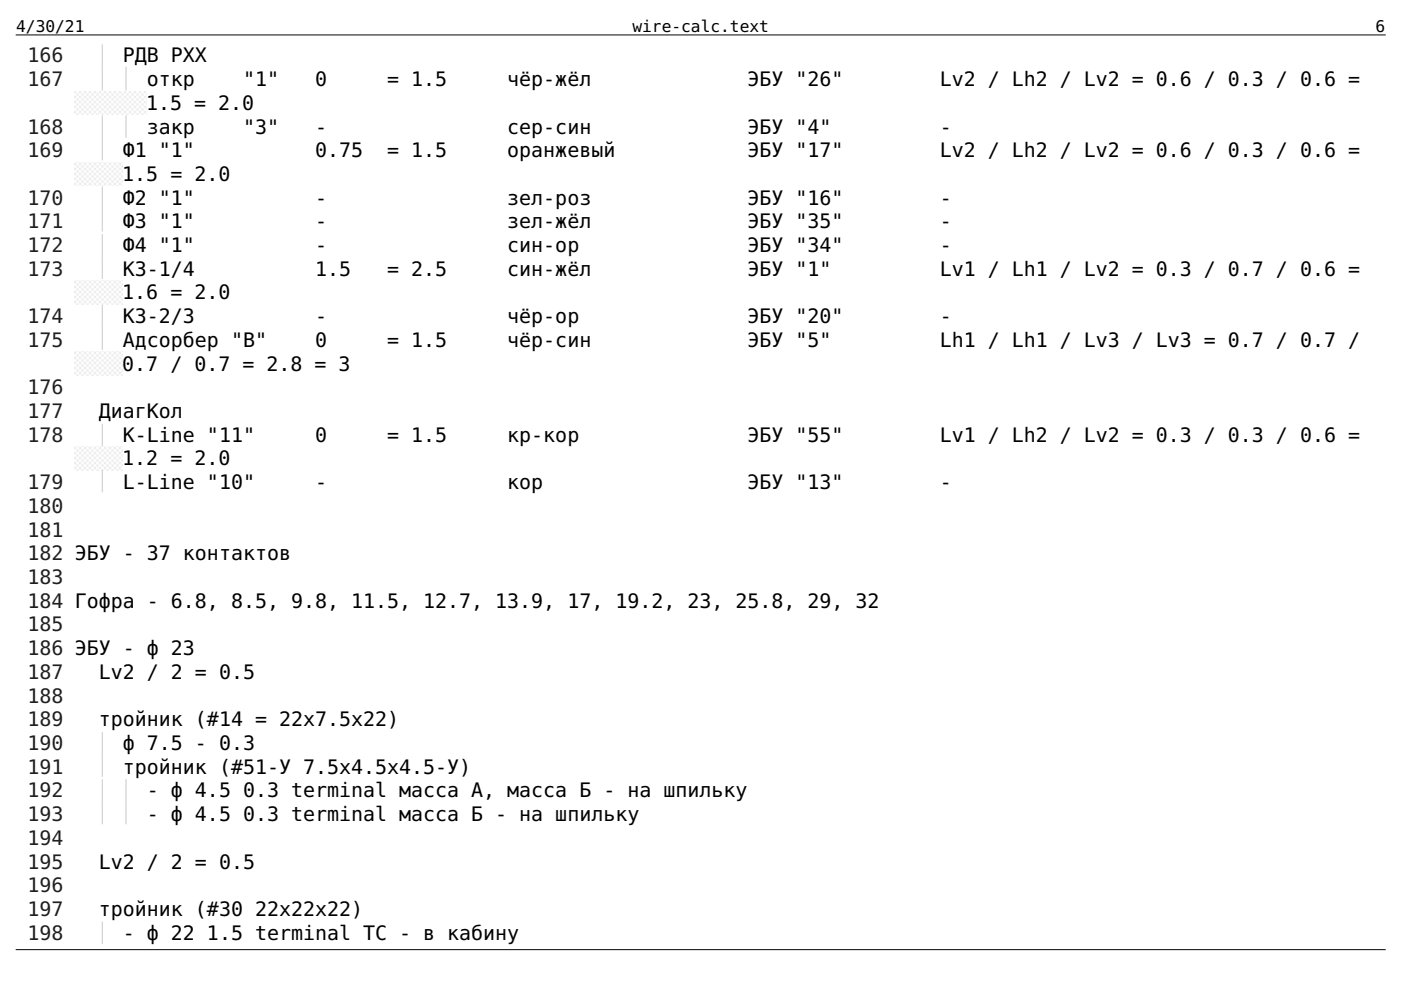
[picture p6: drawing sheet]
<svg xmlns="http://www.w3.org/2000/svg" width="297mm" height="210mm" viewBox="0 0 297 210" stroke-linecap="round" stroke-linejoin="round" font-family="sans-serif">
<defs><g id="words">
<g font-size="4.2" fill="#1f1f1f">
<text x="5.9" y="13.2">166</text>
<text x="5.9" y="18.3">167</text>
<text x="5.9" y="28.3">168</text>
<text x="5.9" y="33.3">169</text>
<text x="5.9" y="43.4">170</text>
<text x="5.9" y="48.4">171</text>
<text x="5.9" y="53.4">172</text>
<text x="5.9" y="58.5">173</text>
<text x="5.9" y="68.5">174</text>
<text x="5.9" y="73.6">175</text>
<text x="5.9" y="83.6">176</text>
<text x="5.9" y="88.6">177</text>
<text x="5.9" y="93.7">178</text>
<text x="5.9" y="103.7">179</text>
<text x="5.9" y="108.7">180</text>
<text x="5.9" y="113.8">181</text>
<text x="5.9" y="118.8">182 ЭБУ - 37 контактов</text>
<text x="5.9" y="123.8">183</text>
<text x="5.9" y="128.9">184 Гофра - 6.8, 8.5, 9.8, 11.5, 12.7, 13.9, 17, 19.2, 23, 25.8, 29, 32</text>
<text x="5.9" y="133.9">185</text>
<text x="5.9" y="138.9">186 ЭБУ - ф 23</text>
<text x="5.9" y="143.9">187</text>
<text x="5.9" y="149">188</text>
<text x="5.9" y="154">189</text>
<text x="5.9" y="159">190</text>
<text x="5.9" y="164">191</text>
<text x="5.9" y="169.1">192</text>
<text x="5.9" y="174.1">193</text>
<text x="5.9" y="179.1">194</text>
<text x="5.9" y="184.2">195</text>
<text x="5.9" y="189.2">196</text>
<text x="5.9" y="194.2">197</text>
<text x="5.9" y="199.2">198</text>
</g>
<g font-size="4.2">
<text x="26.1" y="13.2">РДВ РХХ</text>
<text x="31" y="23.3">1.5 = 2.0</text>
<text x="31.2" y="18.3">откр</text>
<text x="51.5" y="18.3">&quot;1&quot;</text>
<text x="66.8" y="18.3">0</text>
<text x="82.1" y="18.3">= 1.5</text>
<text x="107.6" y="18.3">чёр-жёл</text>
<text x="158.5" y="18.3">ЭБУ &quot;26&quot;</text>
<text x="199.2" y="18.3">Lv2 / Lh2 / Lv2 = 0.6 / 0.3 / 0.6 =</text>
<text x="31.2" y="28.3">закр</text>
<text x="51.5" y="28.3">&quot;3&quot;</text>
<text x="66.8" y="28.3">-</text>
<text x="107.6" y="28.3">сер-син</text>
<text x="158.5" y="28.3">ЭБУ &quot;4&quot;</text>
<text x="199.2" y="28.3">-</text>
<text x="26.1" y="33.3">Ф1 &quot;1&quot;</text>
<text x="66.8" y="33.3">0.75</text>
<text x="82.1" y="33.3">= 1.5</text>
<text x="107.6" y="33.3">оранжевый</text>
<text x="158.5" y="33.3">ЭБУ &quot;17&quot;</text>
<text x="199.2" y="33.3">Lv2 / Lh2 / Lv2 = 0.6 / 0.3 / 0.6 =</text>
<text x="25.9" y="38.4">1.5 = 2.0</text>
<text x="26.1" y="43.4">Ф2 &quot;1&quot;</text>
<text x="66.8" y="43.4">-</text>
<text x="107.6" y="43.4">зел-роз</text>
<text x="158.5" y="43.4">ЭБУ &quot;16&quot;</text>
<text x="199.2" y="43.4">-</text>
<text x="26.1" y="48.4">Ф3 &quot;1&quot;</text>
<text x="26.1" y="53.4">Ф4 &quot;1&quot;</text>
<text x="66.8" y="48.4">-</text>
<text x="66.8" y="53.4">-</text>
<text x="107.6" y="48.4">зел-жёл</text>
<text x="107.6" y="53.4">син-ор</text>
<text x="158.5" y="48.4">ЭБУ &quot;35&quot;</text>
<text x="158.5" y="53.4">ЭБУ &quot;34&quot;</text>
<text x="199.2" y="48.4">-</text>
<text x="199.2" y="53.4">-</text>
<text x="26.1" y="58.5">КЗ-1/4</text>
<text x="66.8" y="58.5">1.5</text>
<text x="82.1" y="58.5">= 2.5</text>
<text x="107.6" y="58.5">син-жёл</text>
<text x="158.5" y="58.5">ЭБУ &quot;1&quot;</text>
<text x="199.2" y="58.5">Lv1 / Lh1 / Lv2 = 0.3 / 0.7 / 0.6 =</text>
<text x="25.9" y="63.5">1.6 = 2.0</text>
<text x="26.1" y="68.5">КЗ-2/3</text>
<text x="66.8" y="68.5">-</text>
<text x="107.6" y="68.5">чёр-ор</text>
<text x="158.5" y="68.5">ЭБУ &quot;20&quot;</text>
<text x="199.2" y="68.5">-</text>
<text x="26.1" y="73.6">Адсорбер &quot;B&quot;</text>
<text x="66.8" y="73.6">0</text>
<text x="82.1" y="73.6">= 1.5</text>
<text x="107.6" y="73.6">чёр-син</text>
<text x="158.5" y="73.6">ЭБУ &quot;5&quot;</text>
<text x="199.2" y="73.6">Lh1 / Lh1 / Lv3 / Lv3 = 0.7 / 0.7 /</text>
<text x="25.9" y="78.6">0.7 / 0.7 = 2.8 = 3</text>
<text x="21" y="88.6">ДиагКол</text>
<text x="26.1" y="93.7">K-Line &quot;11&quot;</text>
<text x="66.8" y="93.7">0</text>
<text x="82.1" y="93.7">= 1.5</text>
<text x="107.6" y="93.7">кр-кор</text>
<text x="158.5" y="93.7">ЭБУ &quot;55&quot;</text>
<text x="199.2" y="93.7">Lv1 / Lh2 / Lv2 = 0.3 / 0.3 / 0.6 =</text>
<text x="25.9" y="98.7">1.2 = 2.0</text>
<text x="26.1" y="103.7">L-Line &quot;10&quot;</text>
<text x="66.8" y="103.7">-</text>
<text x="107.6" y="103.7">кор</text>
<text x="158.5" y="103.7">ЭБУ &quot;13&quot;</text>
<text x="199.2" y="103.7">-</text>
<text x="21" y="143.9">Lv2 / 2 = 0.5</text>
<text x="21" y="154">тройник (#14 = 22x7.5x22)</text>
<text x="26.1" y="159">ф 7.5 - 0.3</text>
<text x="26.1" y="164">тройник (#51-У 7.5x4.5x4.5-У)</text>
<text x="31.2" y="169.1">- ф 4.5</text>
<text x="51.5" y="169.1">0.3 terminal масса А, масса Б - на шпильку</text>
<text x="31.2" y="174.1">- ф 4.5</text>
<text x="51.5" y="174.1">0.3 terminal масса Б - на шпильку</text>
<text x="21" y="184.2">Lv2 / 2 = 0.5</text>
<text x="21" y="194.2">тройник (#30</text>
<text x="54.1" y="194.2">22x22x22)</text>
<text x="26.1" y="199.2">- ф 22</text>
<text x="43.9" y="199.2">1.5 terminal ТС - в кабину</text>
</g>
<g font-size="3.4">
<text x="3.4" y="6.9">4/30/21</text>
<text x="134.1" y="6.9">wire-calc.text</text>
<text x="291.6" y="6.9">6</text>
</g>
</g></defs>
<path d="M3.4 7.4h290.3M3.4 201.3h290.3" fill="none" stroke="#000" stroke-width=".21"/>
<path d="M21.7 9.3v4.7" fill="none" stroke="#d2d2d2" stroke-width=".26" stroke-dasharray=".3 .3" stroke-dashoffset=".3"/>
<path d="M21.7 14.3v4.8M26.7 14.3v4.8" fill="none" stroke="#d2d2d2" stroke-width=".26" stroke-dasharray=".3 .3"/>
<path d="M15.9 19.3h15.1v5h-15.1z" fill="#ededed"/>
<path d="M21.7 24.3v4.8M26.7 24.3v4.8" fill="none" stroke="#d2d2d2" stroke-width=".26" stroke-dasharray=".3 .3" stroke-dashoffset=".3"/>
<path d="M21.7 29.4v4.7" fill="none" stroke="#d2d2d2" stroke-width=".26" stroke-dasharray=".3 .3"/>
<path d="M15.9 34.4h10v5h-10z" fill="#ededed"/>
<path d="M21.7 39.4v4.8M21.7 49.5v4.7" fill="none" stroke="#d2d2d2" stroke-width=".26" stroke-dasharray=".3 .3" stroke-dashoffset=".3"/>
<path d="M21.7 44.5v4.7M21.7 54.5v4.8" fill="none" stroke="#d2d2d2" stroke-width=".26" stroke-dasharray=".3 .3"/>
<path d="M15.9 59.5h10v5.1h-10z" fill="#ededed"/>
<path d="M21.7 64.6v4.7" fill="none" stroke="#d2d2d2" stroke-width=".26" stroke-dasharray=".3 .3" stroke-dashoffset=".3"/>
<path d="M21.7 69.6v4.7" fill="none" stroke="#d2d2d2" stroke-width=".26" stroke-dasharray=".3 .3"/>
<path d="M15.9 74.6h10v5h-10z" fill="#ededed"/>
<path d="M21.7 89.7v4.8" fill="none" stroke="#d2d2d2" stroke-width=".26" stroke-dasharray=".3 .3" stroke-dashoffset=".3"/>
<path d="M15.9 94.7h10v5h-10z" fill="#ededed"/>
<path d="M21.7 99.7v4.8M21.7 160.1v4.7M21.7 170.1v4.8M26.7 170.1v4.8" fill="none" stroke="#d2d2d2" stroke-width=".26" stroke-dasharray=".3 .3"/>
<path d="M21.7 155v4.8M21.7 165.1v4.8M26.7 165.1v4.8M21.7 195.3v4.7" fill="none" stroke="#d2d2d2" stroke-width=".26" stroke-dasharray=".3 .3" stroke-dashoffset=".3"/>
<use href="#words"/>
</svg>
